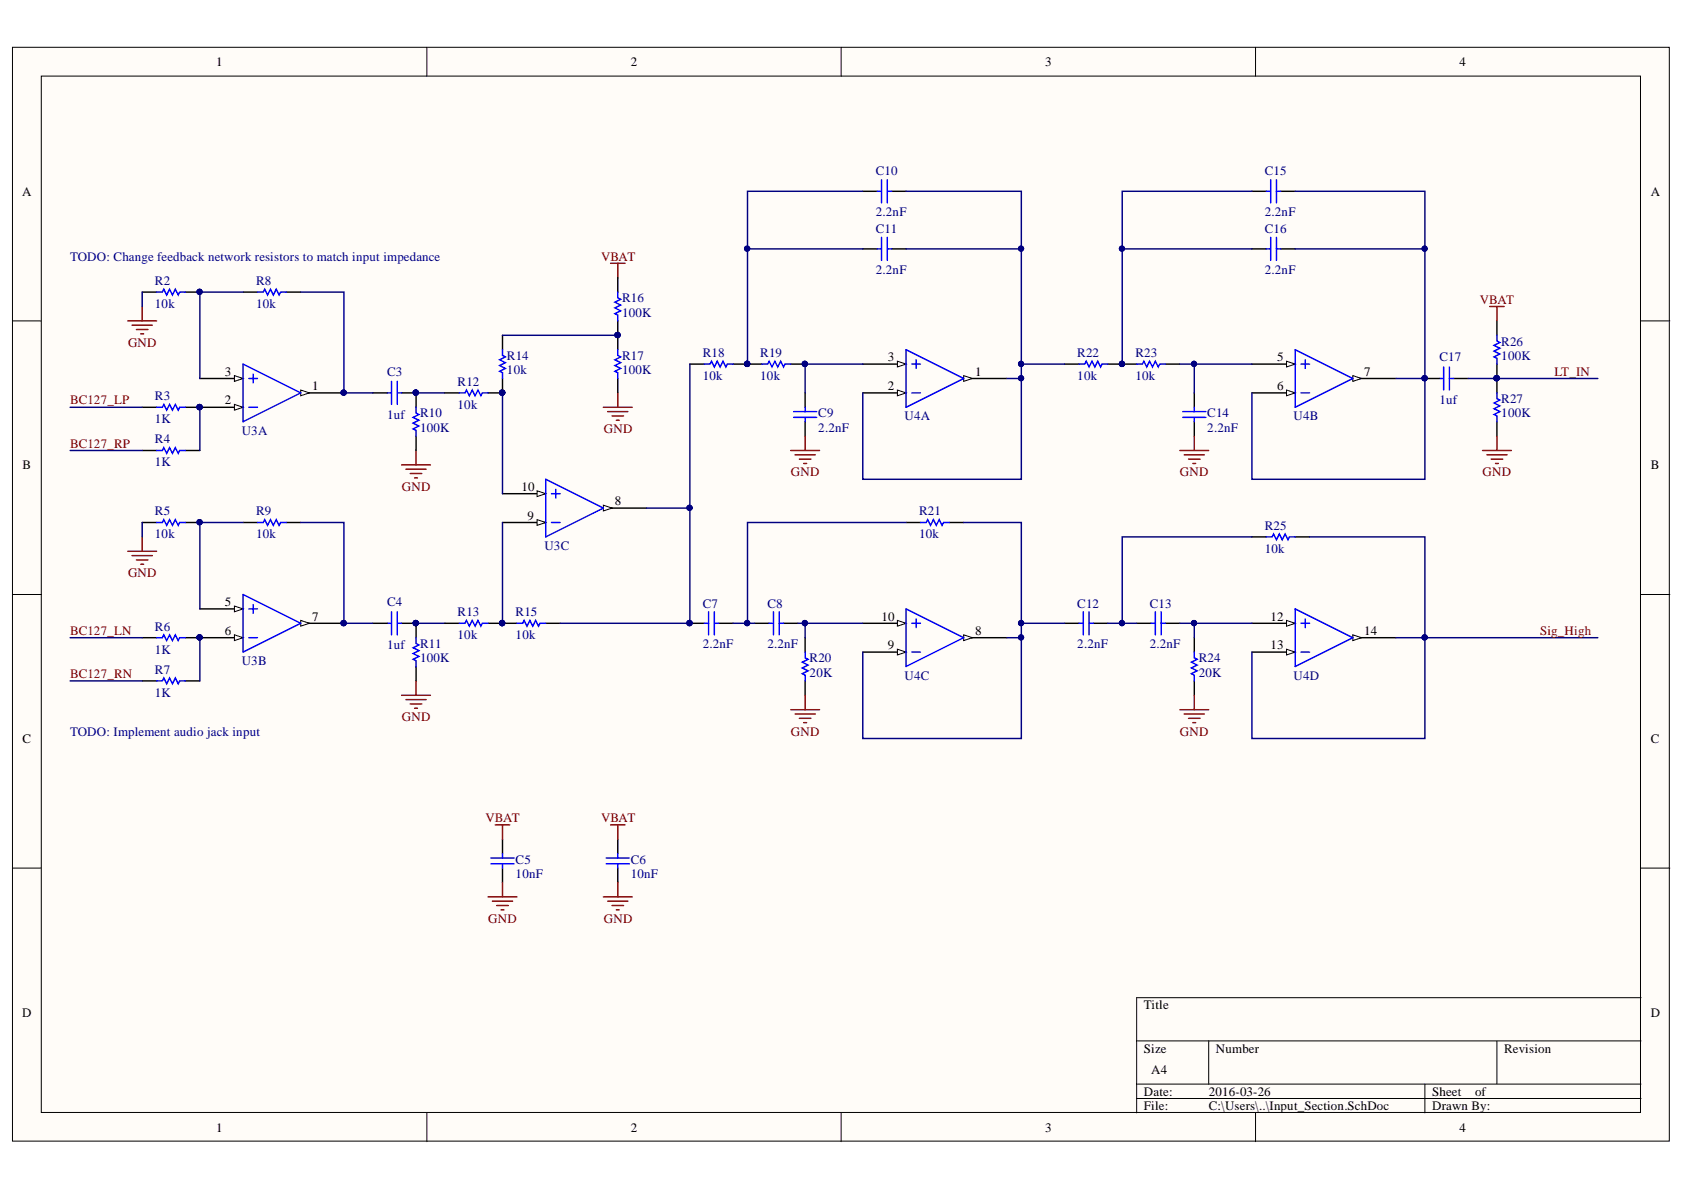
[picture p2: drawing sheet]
<svg xmlns="http://www.w3.org/2000/svg" width="297mm" height="210mm" viewBox="0 0 297 210" stroke-linecap="round" stroke-linejoin="round" font-family="sans-serif">
<defs><g id="words">
<g font-size="2.3">
<text x="38.2" y="11.7">1</text>
<text x="111.3" y="11.7">2</text>
<text x="184.4" y="11.7">3</text>
<text x="257.5" y="11.7">4</text>
<text x="3.9" y="34.5">A</text>
<text x="291.2" y="34.5">A</text>
<text x="156.6" y="63.7">3</text>
<text x="225.3" y="63.7">5</text>
<text x="39.7" y="71.3">2</text>
<text x="39.7" y="66.3">3</text>
<text x="55.1" y="68.8">1</text>
<text x="156.6" y="68.8">2</text>
<text x="172" y="66.3">1</text>
<text x="225.3" y="68.8">6</text>
<text x="240.6" y="66.3">7</text>
<text x="4" y="82.8">B</text>
<text x="291.2" y="82.8">B</text>
<text x="92" y="86.6">10</text>
<text x="108.5" y="89.1">8</text>
<text x="93.1" y="91.6">9</text>
<text x="39.7" y="106.9">5</text>
<text x="39.7" y="112">6</text>
<text x="55.1" y="109.5">7</text>
<text x="155.5" y="109.5">10</text>
<text x="172" y="112">8</text>
<text x="224.1" y="109.5">12</text>
<text x="240.6" y="112">14</text>
<text x="156.6" y="114.6">9</text>
<text x="224.1" y="114.6">13</text>
<text x="4" y="131">C</text>
<text x="291.2" y="131">C</text>
<text x="3.9" y="179.3">D</text>
<text x="201.8" y="178">Title</text>
<text x="291.2" y="179.3">D</text>
<text x="201.8" y="185.7">Size</text>
<text x="214.5" y="185.7">Number</text>
<text x="265.3" y="185.7">Revision</text>
<text x="203.1" y="189.5">A4</text>
<text x="201.8" y="193.3">Date:</text>
<text x="201.8" y="195.8">File:</text>
<text x="213.2" y="193.3">2016-03-26</text>
<text x="213.2" y="195.8">C:\Users\..\Input_Section.SchDoc</text>
<text x="252.6" y="193.3">Sheet</text>
<text x="252.6" y="195.8">Drawn By:</text>
<text x="260.2" y="193.3">of</text>
<text x="38.2" y="199.6">1</text>
<text x="111.3" y="199.6">2</text>
<text x="184.4" y="199.6">3</text>
<text x="257.5" y="199.6">4</text>
</g>
<g font-size="2.3" fill="#000080">
<text x="154.5" y="30.9">C10</text>
<text x="223.1" y="30.9">C15</text>
<text x="154.5" y="41.1">C11</text>
<text x="154.5" y="38">2.2nF</text>
<text x="223.1" y="41.1">C16</text>
<text x="223.1" y="38">2.2nF</text>
<text x="12.4" y="46">TODO: Change feedback network resistors to match input impedance</text>
<text x="27.3" y="50.3">R2</text>
<text x="45.2" y="50.3">R8</text>
<text x="109.7" y="53.3">R16</text>
<text x="154.5" y="48.3">2.2nF</text>
<text x="223.1" y="48.3">2.2nF</text>
<text x="27.3" y="54.4">10k</text>
<text x="45.2" y="54.4">10k</text>
<text x="109.7" y="55.9">100K</text>
<text x="89.4" y="63.5">R14</text>
<text x="109.7" y="63.5">R17</text>
<text x="123.9" y="63">R18</text>
<text x="134.1" y="63">R19</text>
<text x="190" y="63">R22</text>
<text x="200.3" y="63">R23</text>
<text x="253.9" y="63.7">C17</text>
<text x="264.8" y="60.9">R26</text>
<text x="264.8" y="63.5">100K</text>
<text x="27.3" y="70.6">R3</text>
<text x="68.3" y="66.3">C3</text>
<text x="80.7" y="68.1">R12</text>
<text x="89.4" y="66">10k</text>
<text x="109.7" y="66">100K</text>
<text x="123.9" y="67">10k</text>
<text x="134.1" y="67">10k</text>
<text x="190" y="67">10k</text>
<text x="200.3" y="67">10k</text>
<text x="253.9" y="71.3">1uf</text>
<text x="264.8" y="71.1">R27</text>
<text x="27.3" y="74.6">1K</text>
<text x="42.6" y="76.7">U3A</text>
<text x="68.3" y="73.9">1uf</text>
<text x="74.1" y="73.6">R10</text>
<text x="74.1" y="76.2">100K</text>
<text x="80.7" y="72.1">10k</text>
<text x="144.3" y="73.6">C9</text>
<text x="144.3" y="76.2">2.2nF</text>
<text x="159.6" y="74.1">U4A</text>
<text x="213" y="73.6">C14</text>
<text x="213" y="76.2">2.2nF</text>
<text x="228.2" y="74.1">U4B</text>
<text x="264.8" y="73.6">100K</text>
<text x="27.3" y="78.2">R4</text>
<text x="27.3" y="82.3">1K</text>
<text x="27.3" y="90.9">R5</text>
<text x="27.3" y="94.9">10k</text>
<text x="45.2" y="90.9">R9</text>
<text x="45.2" y="94.9">10k</text>
<text x="162.1" y="90.9">R21</text>
<text x="162.1" y="94.9">10k</text>
<text x="223.1" y="93.4">R25</text>
<text x="96" y="97">U3C</text>
<text x="223.1" y="97.5">10k</text>
<text x="68.3" y="106.9">C4</text>
<text x="123.9" y="107.2">C7</text>
<text x="135.4" y="107.2">C8</text>
<text x="190" y="107.2">C12</text>
<text x="202.8" y="107.2">C13</text>
<text x="27.3" y="111.3">R6</text>
<text x="80.7" y="108.7">R13</text>
<text x="80.7" y="112.8">10k</text>
<text x="91" y="108.7">R15</text>
<text x="91" y="112.8">10k</text>
<text x="27.3" y="118.9">R7</text>
<text x="27.3" y="115.3">1K</text>
<text x="42.6" y="117.3">U3B</text>
<text x="68.3" y="114.6">1uf</text>
<text x="74.1" y="114.3">R11</text>
<text x="74.1" y="116.8">100K</text>
<text x="123.9" y="114.3">2.2nF</text>
<text x="135.4" y="114.3">2.2nF</text>
<text x="142.8" y="116.8">R20</text>
<text x="142.8" y="119.4">20K</text>
<text x="159.6" y="119.9">U4C</text>
<text x="190" y="114.3">2.2nF</text>
<text x="202.8" y="114.3">2.2nF</text>
<text x="211.4" y="116.8">R24</text>
<text x="211.4" y="119.4">20K</text>
<text x="228.2" y="119.9">U4D</text>
<text x="27.3" y="122.9">1K</text>
<text x="12.4" y="129.8">TODO: Implement audio jack input</text>
<text x="91" y="152.3">C5</text>
<text x="91" y="154.9">10nF</text>
<text x="111.3" y="152.3">C6</text>
<text x="111.3" y="154.9">10nF</text>
</g>
<g font-size="2.3" fill="#800000">
<text x="106" y="46">VBAT</text>
<text x="261" y="53.6">VBAT</text>
<text x="22.6" y="61.2">GND</text>
<text x="12.4" y="71.3">BC127_LP</text>
<text x="274.2" y="66.3">LT_IN</text>
<text x="106.5" y="76.4">GND</text>
<text x="12.4" y="79">BC127_RP</text>
<text x="70.9" y="86.6">GND</text>
<text x="139.5" y="84">GND</text>
<text x="208.1" y="84">GND</text>
<text x="261.5" y="84">GND</text>
<text x="22.6" y="101.8">GND</text>
<text x="12.4" y="112">BC127_LN</text>
<text x="271.7" y="112">Sig_High</text>
<text x="12.4" y="119.6">BC127_RN</text>
<text x="70.9" y="127.2">GND</text>
<text x="139.5" y="129.8">GND</text>
<text x="208.1" y="129.8">GND</text>
<text x="85.6" y="145">VBAT</text>
<text x="106" y="145">VBAT</text>
<text x="86.1" y="162.7">GND</text>
<text x="106.5" y="162.7">GND</text>
</g>
</g></defs>
<g fill="#fffcf8" stroke="#000" stroke-width=".18">
<path d="M2.2 8.3h292.2v193h-292.2z"/>
<path d="M7.3 13.4h282.1v182.8h-282.1z"/>
</g>
<g fill="none" stroke="#000" stroke-width=".18">
<path d="M75.3 8.3v5.1M148.4 8.3v5.1M221.5 8.3v5.1M2.2 56.6h5.1M289.5 56.6h5.1M2.2 104.9h5.1M289.5 104.9h5.1M2.2 153.1h5.1M289.5 153.1h5.1M289.5 176h-89v20.3M75.3 196.3v5.1M148.4 196.3v5.1"/>
<path d="M200.5 183.6h89M200.5 191.2h89M200.5 193.8h89M213.2 183.6v7.6M221.5 196.3v5.1M251.3 191.2v5.1M264 183.6v7.6"/>
</g>
<g fill="none" stroke="#800000" stroke-width=".25">
<path d="M22.5 56.6h5.1M23.3 57.4h3.6M24.1 58.1h2M24.8 58.9h.5M25.1 54.1v2.5M107.7 46.4h2.5M109 46.4v2.6M106.4 71.8h5.1M107.2 72.6h3.6M108 73.4h2M108.7 74.1h.5M109 69.3v2.5"/>
<path d="M22.5 97.2h5.1M23.3 98h3.6M24.1 98.8h2M24.8 99.5h.5M25.1 94.7v2.5"/>
</g>
<g fill="none" stroke="#000" stroke-width=".25">
<path d="M25.1 51.5h2.5M32.7 51.5h2.5M25.1 79.5h2.5M25.1 71.8h2.5M32.7 79.5h2.5M32.7 71.8h2.5M53 69.3h7.7M25.1 92.2h2.5M32.7 92.2h2.5M25.1 112.5h2.5M32.7 112.5h2.5M25.1 120.1h2.5"/>
<path d="M32.7 120.1h2.5"/>
</g>
<path d="M27.6 51.5h1l.3-.5 .5 1 .5-1 .5 1 .5-1 .5 1 .3-.5h1M27.6 79.5h1l.3-.5 .5 1 .5-1 .5 1 .5-1 .5 1 .3-.5h1M27.6 71.8h1l.3-.5 .5 1.1 .5-1.1 .5 1.1 .5-1.1 .5 1.1 .3-.6h1M27.6 92.2h1l.3-.5 .5 1 .5-1 .5 1 .5-1 .5 1 .3-.5h1M27.6 112.5h1l.3-.5 .5 1 .5-1 .5 1 .5-1 .5 1 .3-.5h1M27.6 120.1h1l.3-.5 .5 1 .5-1 .5 1 .5-1 .5 1 .3-.5h1" fill="none" stroke="#00f" stroke-width=".25"/>
<g fill="#000080" stroke="#000080" stroke-width=".18">
<circle cx="35.2" cy="71.8" r=".46"/>
<circle cx="35.2" cy="51.5" r=".46"/>
<circle cx="35.2" cy="112.4" r=".46"/>
<circle cx="35.2" cy="92.1" r=".46"/>
</g>
<path d="M25.1 51.5v2.6M12.4 71.8h12.7M12.4 79.5h12.7M35.2 71.8v7.7M25.1 92.2v2.5M12.4 112.5h12.7M35.2 112.5v7.6M12.4 120.1h12.7" fill="none" stroke="#000080" stroke-width=".25"/>
<path d="M53 68.8l1.6 .5-1.6 .5z" fill="#fffcf8"/>
<path d="M53 68.8l1.6 .5-1.6 .5z" fill="none" stroke="#000" stroke-width=".18"/>
<circle cx="60.6" cy="69.3" r=".46" fill="#000080" stroke="#000080" stroke-width=".18"/>
<path d="M35.2 71.8h7.7" fill="none" stroke="#000" stroke-width=".25"/>
<path d="M41.3 71.3l1.6 .5-1.6 .6z" fill="#fffcf8"/>
<path d="M41.3 71.3l1.6 .5-1.6 .6z" fill="none" stroke="#000" stroke-width=".18"/>
<circle cx="35.2" cy="71.8" r=".46" fill="#000080" stroke="#000080" stroke-width=".18"/>
<path d="M35.2 66.8h7.7" fill="none" stroke="#000" stroke-width=".25"/>
<path d="M41.3 66.3l1.6 .5-1.6 .5z" fill="#fffcf8"/>
<path d="M41.3 66.3l1.6 .5-1.6 .5z" fill="none" stroke="#000" stroke-width=".18"/>
<path d="M42.9 64.2l10.1 5.1-10.1 5.1zM43.9 66.8h1.5M43.9 71.8h1.5M44.7 66v1.5" fill="none" stroke="#00f" stroke-width=".25"/>
<g fill="#000080" stroke="#000080" stroke-width=".18">
<circle cx="60.6" cy="69.3" r=".46"/>
<circle cx="35.2" cy="71.8" r=".46"/>
</g>
<path d="M53 109.9h7.7" fill="none" stroke="#000" stroke-width=".25"/>
<path d="M53 109.4l1.6 .5-1.6 .6z" fill="#fffcf8"/>
<path d="M53 109.4l1.6 .5-1.6 .6z" fill="none" stroke="#000" stroke-width=".18"/>
<circle cx="60.6" cy="109.9" r=".47" fill="#000080" stroke="#000080" stroke-width=".18"/>
<path d="M35.2 112.5h7.7" fill="none" stroke="#000" stroke-width=".25"/>
<path d="M41.3 112l1.6 .5-1.6 .5z" fill="#fffcf8"/>
<path d="M41.3 112l1.6 .5-1.6 .5z" fill="none" stroke="#000" stroke-width=".18"/>
<circle cx="35.2" cy="112.4" r=".46" fill="#000080" stroke="#000080" stroke-width=".18"/>
<path d="M35.2 107.4h7.7" fill="none" stroke="#000" stroke-width=".25"/>
<path d="M41.3 106.9l1.6 .5-1.6 .5z" fill="#fffcf8"/>
<path d="M41.3 106.9l1.6 .5-1.6 .5z" fill="none" stroke="#000" stroke-width=".18"/>
<path d="M42.9 104.9l10.1 5-10.1 5.1zM43.9 107.4h1.5M43.9 112.5h1.5M44.7 106.6v1.6" fill="none" stroke="#00f" stroke-width=".25"/>
<g fill="#000080" stroke="#000080" stroke-width=".18">
<circle cx="60.6" cy="109.9" r=".47"/>
<circle cx="35.2" cy="112.4" r=".46"/>
</g>
<path d="M106.4 89.6h7.7" fill="none" stroke="#000" stroke-width=".25"/>
<path d="M106.4 89.1l1.6 .5-1.6 .5z" fill="#fffcf8"/>
<path d="M106.4 89.1l1.6 .5-1.6 .5z" fill="none" stroke="#000" stroke-width=".18"/>
<path d="M88.6 92.2h7.7" fill="none" stroke="#000" stroke-width=".25"/>
<path d="M94.7 91.7l1.6 .5-1.6 .5z" fill="#fffcf8"/>
<path d="M94.7 91.7l1.6 .5-1.6 .5z" fill="none" stroke="#000" stroke-width=".18"/>
<path d="M88.6 87.1h7.7" fill="none" stroke="#000" stroke-width=".25"/>
<path d="M94.7 86.6l1.6 .5-1.6 .5z" fill="#fffcf8"/>
<path d="M94.7 86.6l1.6 .5-1.6 .5z" fill="none" stroke="#000" stroke-width=".18"/>
<g fill="none" stroke="#00f" stroke-width=".25">
<path d="M109 51.5v1l.5 .3-1 .5 1 .5-1 .5 1 .5-1 .5 .5 .3v1M68.3 69.3h.8M69.1 67.3v4M70.1 67.3v4M70.1 69.3h.7M73.4 71.8v1.1l.5 .2-1 .5 1 .5-1 .5 1 .5-1 .6 .5 .2v1M81 69.3h1l.3-.5 .5 1 .5-1 .5 1 .5-1 .5 1 .3-.5h1M88.6 61.7v1l.5 .3-1 .5 1 .5-1 .5 1 .5-1 .5 .5 .2v1.1M109 61.7v1l.5 .3-1 .5 1 .5-1 .5 1 .5-1 .5 .5 .2v1.1M96.3 84.5l10.1 5.1-10.1 5.1zM97.3 87.1h1.5M97.3 92.2h1.5"/>
<path d="M98 86.3v1.5M68.3 109.9h.8M69.1 107.9v4.1M70.1 107.9v4.1M70.1 109.9h.7M73.4 112.5v1l.5 .3-1 .5 1 .5-1 .5 1 .5-1 .5 .5 .2v1.1M81 109.9h1l.3-.5 .5 1.1 .5-1.1 .5 1.1 .5-1.1 .5 1.1 .3-.6h1M91.2 109.9h1l.2-.5 .6 1.1 .5-1.1 .5 1.1 .5-1.1 .5 1.1 .2-.6h1.1"/>
</g>
<g fill="none" stroke="#000" stroke-width=".25">
<path d="M88.6 59.1v2.6M109 49v2.5M109 56.6v5.1M65.8 69.3h2.5M70.8 69.3h2.6v2.5M73.4 76.9v2.6M78.5 69.3h2.5M88.6 66.8v2.5h-2.5M109 66.8v2.5M170 66.8h7.6M65.8 109.9h2.5M70.8 109.9h2.6v2.6"/>
<path d="M73.4 117.6v2.5M78.5 109.9h2.5M86.1 109.9h5.1M96.3 109.9h2.5"/>
</g>
<g fill="#000080" stroke="#000080" stroke-width=".18">
<circle cx="73.3" cy="69.3" r=".46"/>
<circle cx="73.3" cy="109.9" r=".46"/>
<circle cx="88.6" cy="69.3" r=".46"/>
<circle cx="88.6" cy="109.9" r=".47"/>
<circle cx="108.9" cy="59.1" r=".46"/>
</g>
<path d="M73.4 79.5v2.5M70.8 82h5.1M71.6 82.8h3.6M72.4 83.5h2M73.1 84.3h.5M70.8 122.6h5.1M71.6 123.4h3.6M72.4 124.2h2M73.1 124.9h.5M73.4 120.1v2.5" fill="none" stroke="#800000" stroke-width=".25"/>
<path d="M88.6 59.1h20.4M73.4 69.3h5.1M88.6 69.3v17.8M88.6 92.2v17.7M73.4 109.9h5.1" fill="none" stroke="#000080" stroke-width=".25"/>
<path d="M170 66.3l1.5 .5-1.5 .5z" fill="#fffcf8"/>
<path d="M170 66.3l1.5 .5-1.5 .5z" fill="none" stroke="#000" stroke-width=".18"/>
<path d="M152.2 69.3h7.6" fill="none" stroke="#000" stroke-width=".25"/>
<path d="M158.3 68.8l1.5 .5-1.5 .5z" fill="#fffcf8"/>
<path d="M158.3 68.8l1.5 .5-1.5 .5z" fill="none" stroke="#000" stroke-width=".18"/>
<path d="M152.2 64.2h7.6" fill="none" stroke="#000" stroke-width=".25"/>
<path d="M158.3 63.7l1.5 .5-1.5 .5z" fill="#fffcf8"/>
<path d="M158.3 63.7l1.5 .5-1.5 .5z" fill="none" stroke="#000" stroke-width=".18"/>
<path d="M159.8 61.7l10.2 5.1-10.2 5zM160.8 64.2h1.6M160.8 69.3h1.6M161.6 63.5v1.5" fill="none" stroke="#00f" stroke-width=".25"/>
<path d="M238.6 66.8h7.6" fill="none" stroke="#000" stroke-width=".25"/>
<path d="M238.6 66.3l1.5 .5-1.5 .5z" fill="#fffcf8"/>
<path d="M238.6 66.3l1.5 .5-1.5 .5z" fill="none" stroke="#000" stroke-width=".18"/>
<path d="M220.8 69.3h7.7" fill="none" stroke="#000" stroke-width=".25"/>
<path d="M226.9 68.8l1.6 .5-1.6 .5z" fill="#fffcf8"/>
<path d="M226.9 68.8l1.6 .5-1.6 .5z" fill="none" stroke="#000" stroke-width=".18"/>
<path d="M220.8 64.2h7.7" fill="none" stroke="#000" stroke-width=".25"/>
<path d="M226.9 63.7l1.6 .5-1.6 .5z" fill="#fffcf8"/>
<path d="M226.9 63.7l1.6 .5-1.6 .5z" fill="none" stroke="#000" stroke-width=".18"/>
<path d="M228.5 61.7l10.1 5.1-10.1 5zM229.5 64.2h1.5M229.5 69.3h1.5M230.2 63.5v1.5" fill="none" stroke="#00f" stroke-width=".25"/>
<path d="M170 112.5h7.6" fill="none" stroke="#000" stroke-width=".25"/>
<path d="M170 112l1.5 .5-1.5 .5z" fill="#fffcf8"/>
<path d="M170 112l1.5 .5-1.5 .5z" fill="none" stroke="#000" stroke-width=".18"/>
<path d="M152.2 115h7.6" fill="none" stroke="#000" stroke-width=".25"/>
<path d="M158.3 114.5l1.5 .5-1.5 .5z" fill="#fffcf8"/>
<path d="M158.3 114.5l1.5 .5-1.5 .5z" fill="none" stroke="#000" stroke-width=".18"/>
<path d="M152.2 109.9h7.6" fill="none" stroke="#000" stroke-width=".25"/>
<path d="M158.3 109.4l1.5 .5-1.5 .6z" fill="#fffcf8"/>
<path d="M158.3 109.4l1.5 .5-1.5 .6z" fill="none" stroke="#000" stroke-width=".18"/>
<path d="M159.8 107.4l10.2 5.1-10.2 5.1zM160.8 109.9h1.6M160.8 115h1.6M161.6 109.2v1.5" fill="none" stroke="#00f" stroke-width=".25"/>
<path d="M238.6 112.5h7.6" fill="none" stroke="#000" stroke-width=".25"/>
<path d="M238.6 112l1.5 .5-1.5 .5z" fill="#fffcf8"/>
<path d="M238.6 112l1.5 .5-1.5 .5z" fill="none" stroke="#000" stroke-width=".18"/>
<path d="M220.8 115h7.7" fill="none" stroke="#000" stroke-width=".25"/>
<path d="M226.9 114.5l1.6 .5-1.6 .5z" fill="#fffcf8"/>
<path d="M226.9 114.5l1.6 .5-1.6 .5z" fill="none" stroke="#000" stroke-width=".18"/>
<path d="M220.8 109.9h7.7" fill="none" stroke="#000" stroke-width=".25"/>
<path d="M226.9 109.4l1.6 .5-1.6 .6z" fill="#fffcf8"/>
<path d="M226.9 109.4l1.6 .5-1.6 .6z" fill="none" stroke="#000" stroke-width=".18"/>
<g fill="none" stroke="#00f" stroke-width=".25">
<path d="M154.7 33.7h.8M155.5 31.7v4.1M156.5 31.7v4.1M156.5 33.7h.8M223.4 33.7h.7M224.1 31.7v4.1M225.1 33.7h.8M225.1 31.7v4.1M45.4 51.5h1l.3-.5 .5 1 .5-1 .5 1 .5-1 .5 1 .3-.5h1M154.7 43.9h.8M155.5 41.9v4M156.5 41.9v4"/>
<path d="M156.5 43.9h.8M223.4 43.9h.7M224.1 41.9v4M225.1 43.9h.8M225.1 41.9v4M264 59.1v1.1l.6 .2-1.1 .5 1.1 .5-1.1 .5 1.1 .5-1.1 .6 .5 .2v1M124.2 64.2h1l.3-.5 .5 1 .5-1 .5 1 .5-1 .5 1 .3-.5h1M134.4 64.2h1l.3-.5 .5 1 .5-1 .5 1 .5-1 .5 1 .3-.5h1M140 72.6h4.1M140 73.6h4.1M142 71.8v.8M142 73.6v.8"/>
<path d="M190.3 64.2h1l.3-.5 .5 1 .5-1 .5 1 .5-1 .5 1 .3-.5h1M200.5 64.2h1l.3-.5 .5 1 .5-1 .5 1 .5-1 .5 1 .3-.5h1M208.6 72.6h4.1M208.6 73.6h4.1M210.7 71.8v.8M210.7 73.6v.8M253.9 66.8h.7M254.6 64.7v4.1M255.7 64.7v4.1M255.7 66.8h.7M264 69.3v1l.6 .3-1.1 .5 1.1 .5-1.1 .5 1.1 .5-1.1 .5 .5 .3v1M45.4 92.2h1l.3-.5 .5 1 .5-1 .5 1 .5-1 .5 1 .3-.5h1"/>
<path d="M162.4 92.2h1l.2-.5 .5 1 .5-1 .6 1 .5-1 .5 1 .2-.5h1M223.4 94.7h1l.2-.5 .5 1 .6-1 .5 1 .5-1 .5 1 .2-.5h1.1M124.2 109.9h.8M125 107.9v4.1M126 109.9h.8M126 107.9v4.1M135.7 109.9h.7M136.4 107.9v4.1M137.4 109.9h.8M137.4 107.9v4.1M142 115v1l.5 .3-1 .5 1 .5-1 .5 1 .5-1 .5 .5 .3v1M190.3 109.9h.8"/>
<path d="M191.1 107.9v4.1M192.1 109.9h.8M192.1 107.9v4.1M203 109.9h.8M203.8 107.9v4.1M204.8 109.9h.8M204.8 107.9v4.1M210.7 115v1l.5 .3-1 .5 1 .5-1 .5 1 .5-1 .5 .5 .3v1M228.5 107.4l10.1 5.1-10.1 5.1zM229.5 109.9h1.5M229.5 115h1.5M230.2 109.2v1.5"/>
<path d="M86.6 151.3h4.1M86.6 152.4h4.1M88.6 150.6v.7M88.6 152.4v.7M106.9 151.3h4.1M106.9 152.4h4.1M109 150.6v.7M109 152.4v.7"/>
</g>
<g fill="none" stroke="#000" stroke-width=".25">
<path d="M152.2 33.7h2.5M157.3 33.7h2.5M220.8 33.7h2.6M225.9 33.7h2.6M42.9 51.5h2.5M50.5 51.5h2.5M152.2 43.9h2.5M157.3 43.9h2.5M220.8 43.9h2.6M225.9 43.9h2.6M264 56.6v2.5M121.7 64.2h2.5"/>
<path d="M129.3 64.2h5.1M139.5 64.2h2.5M142 69.3v2.5M142 74.4v2.5M187.8 64.2h2.5M195.4 64.2h5.1M205.6 64.2h2.5M210.7 69.3v2.5M210.7 74.4v2.5M251.3 66.8h2.6M256.4 66.8h2.6M264 64.2v5.1"/>
<path d="M264 74.4v2.5M42.9 92.2h2.5M50.5 92.2h2.5M159.8 92.2h2.6M167.4 92.2h2.6M220.8 94.7h2.6M228.5 94.7h2.5M121.7 109.9h2.5M126.8 109.9h2.5M133.1 109.9h2.6M138.2 109.9h2.5M142 112.5v2.5"/>
<path d="M187.8 109.9h2.5M192.9 109.9h2.5M200.5 109.9h2.5M205.6 109.9h2.5M210.7 112.5v2.5M142 120.1v2.5M210.7 120.1v2.5M88.6 148v2.6M88.6 153.1v2.6M109 148v2.6M109 153.1v2.6"/>
</g>
<g fill="#000080" stroke="#000080" stroke-width=".18">
<circle cx="131.8" cy="64.2" r=".47"/>
<circle cx="142" cy="64.2" r=".47"/>
<circle cx="197.9" cy="64.2" r=".46"/>
<circle cx="121.6" cy="109.9" r=".47"/>
<circle cx="131.8" cy="109.9" r=".47"/>
<circle cx="131.8" cy="43.9" r=".46"/>
<circle cx="180.1" cy="43.9" r=".46"/>
<circle cx="180.1" cy="66.7" r=".46"/>
<circle cx="180.1" cy="64.2" r=".46"/>
<circle cx="210.6" cy="64.2" r=".46"/>
<circle cx="251.3" cy="66.7" r=".46"/>
<circle cx="251.3" cy="43.9" r=".46"/>
<circle cx="197.9" cy="43.9" r=".46"/>
<circle cx="142" cy="109.9" r=".47"/>
<circle cx="180.1" cy="112.4" r=".46"/>
<circle cx="210.6" cy="109.9" r=".46"/>
<circle cx="251.3" cy="112.4" r=".46"/>
<circle cx="197.9" cy="109.9" r=".46"/>
<circle cx="180.1" cy="109.9" r=".46"/>
<circle cx="264" cy="66.7" r=".46"/>
<circle cx="121.6" cy="89.6" r=".46"/>
<circle cx="35.2" cy="92.1" r=".46"/>
<circle cx="60.6" cy="109.9" r=".47"/>
<circle cx="35.2" cy="51.5" r=".46"/>
<circle cx="60.6" cy="69.3" r=".46"/>
</g>
<g fill="none" stroke="#000080" stroke-width=".25">
<path d="M152.2 33.7h-20.3v10.2M159.8 33.7h20.4v50.8h-28v-15.2M220.8 33.7h-22.9v10.2M228.5 33.7h22.8v10.2M42.9 51.5h-7.7v15.3M53 51.5h7.7v17.8h5.1M152.2 43.9h-20.3v20.3M159.8 43.9h20.4M220.8 43.9h-22.9v20.3M228.5 43.9h22.8v40.6h-30.5v-15.2M121.7 64.2v45.7h-22.9M152.2 64.2h-10.2v5.1"/>
<path d="M177.6 66.8h2.6M180.2 64.2h7.6M208.1 64.2h2.6v5.1M210.7 64.2h10.1M246.2 66.8h5.1M259 66.8h22.8M42.9 92.2h-7.7v15.2M53 92.2h7.7v17.7h5.1M114.1 89.6h7.6M159.8 92.2h-27.9v17.7M170 92.2h10.2v38.1h-28v-15.3M220.8 94.7h-22.9v15.2h2.6"/>
<path d="M231 94.7h20.3v35.6h-30.5v-15.3M129.3 109.9h3.8M140.7 109.9h11.5M142 109.9v2.6M177.6 112.5h2.6M180.2 109.9h7.6M195.4 109.9h2.5M208.1 109.9h2.6v2.6M210.7 109.9h10.1M246.2 112.5h35.6"/>
</g>
<g fill="none" stroke="#800000" stroke-width=".25">
<path d="M262.8 54.1h2.5M264 54.1v2.5M139.5 79.5h5.1M142 76.9v2.6M208.1 79.5h5.1M210.7 76.9v2.6M261.5 79.5h5.1M264 76.9v2.6M140.2 80.2h3.6M141 81h2M141.8 81.7h.5M208.9 80.2h3.5"/>
<path d="M209.6 81h2.1M210.4 81.7h.5M262.3 80.2h3.5M263 81h2.1M263.8 81.7h.5M139.5 125.2h5.1M140.2 125.9h3.6M141 126.7h2M141.8 127.5h.5M142 122.6v2.6M208.1 125.2h5.1M208.9 125.9h3.5"/>
<path d="M209.6 126.7h2.1M210.4 127.5h.5M210.7 122.6v2.6M86.1 158.2h5.1M86.9 159h3.5M87.4 145.5h2.5M87.6 159.7h2.1M88.6 145.5v2.5M88.6 155.7v2.5M106.4 158.2h5.1M107.2 159h3.6M107.7 145.5h2.5"/>
<path d="M108 159.7h2M109 145.5v2.5M109 155.7v2.5M88.4 160.5h.5M108.7 160.5h.5"/>
</g>
<use href="#words"/>
</svg>
